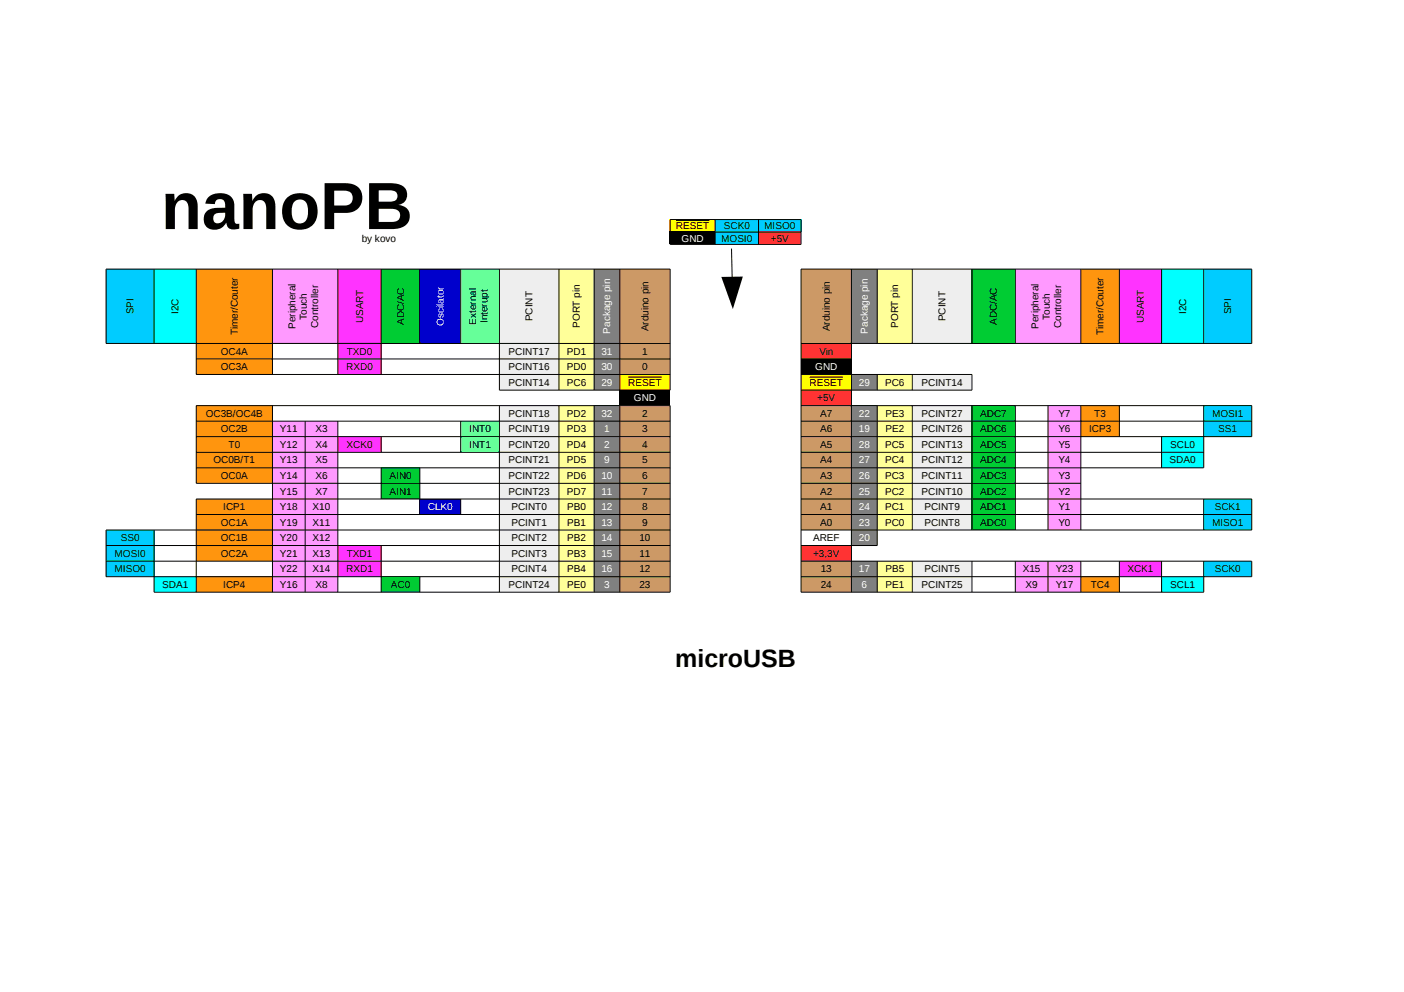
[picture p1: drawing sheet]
<svg xmlns="http://www.w3.org/2000/svg" width="297mm" height="210mm" viewBox="0 0 297 210" stroke-linecap="round" stroke-linejoin="round" font-family="sans-serif">
<defs><g id="words">
<text font-size="14.1" x="34.1" y="48.5">nanoPB</text>
<text font-size="5.3" x="142.9" y="141.1">microUSB</text>
<g font-size="2.1">
<text x="76.5" y="51.1">by kovo</text>
<text x="143" y="48.5">RESET</text>
<text x="152.6" y="51.1">MOSI0</text>
<text x="153.1" y="48.5">SCK0</text>
<text x="161.7" y="48.5">MISO0</text>
<text x="163.1" y="51.1">+5V</text>
<text x="28.3" y="66.5" transform="rotate(-90 28.3 66.5)">SPI</text>
<text x="37.8" y="66.5" transform="rotate(-90 37.8 66.5)">I2C</text>
<text x="50.3" y="70.9" transform="rotate(-90 50.3 70.9)">Timer/Couter</text>
<text x="62.5" y="69.6" transform="rotate(-90 62.5 69.6)">Peripheral</text>
<text x="64.9" y="67.6" transform="rotate(-90 64.9 67.6)">Touch</text>
<text x="67.3" y="69.4" transform="rotate(-90 67.3 69.4)">Controller</text>
<text x="76.8" y="68.4" transform="rotate(-90 76.8 68.4)">USART</text>
<text x="85.5" y="68.8" transform="rotate(-90 85.5 68.8)">ADC/AC</text>
<text x="100.8" y="68.7" transform="rotate(-90 100.8 68.7)">External</text>
<text x="103.1" y="68.4" transform="rotate(-90 103.1 68.4)">Interupt</text>
<text x="112.7" y="68" transform="rotate(-90 112.7 68)">PCINT</text>
<text x="122.7" y="69.4" transform="rotate(-90 122.7 69.4)">PORT pin</text>
<text x="137.2" y="70.1" transform="rotate(-90 137.2 70.1)">Arduino pin</text>
<text x="175.5" y="70.1" transform="rotate(-90 175.5 70.1)">Arduino pin</text>
<text x="190" y="69.4" transform="rotate(-90 190 69.4)">PORT pin</text>
<text x="200.1" y="68" transform="rotate(-90 200.1 68)">PCINT</text>
<text x="210.9" y="68.8" transform="rotate(-90 210.9 68.8)">ADC/AC</text>
<text x="219.7" y="69.6" transform="rotate(-90 219.7 69.6)">Peripheral</text>
<text x="222.1" y="67.6" transform="rotate(-90 222.1 67.6)">Touch</text>
<text x="224.5" y="69.4" transform="rotate(-90 224.5 69.4)">Controller</text>
<text x="233.5" y="70.9" transform="rotate(-90 233.5 70.9)">Timer/Couter</text>
<text x="242" y="68.4" transform="rotate(-90 242 68.4)">USART</text>
<text x="250.9" y="66.5" transform="rotate(-90 250.9 66.5)">I2C</text>
<text x="260.5" y="66.5" transform="rotate(-90 260.5 66.5)">SPI</text>
<text x="46.7" y="75">OC4A</text>
<text x="73.4" y="75">TXD0</text>
<text x="107.6" y="75">PCINT17</text>
<text x="119.9" y="75">PD1</text>
<text x="135.9" y="75">1</text>
<text x="173.4" y="75">Vin</text>
<text x="46.7" y="78.4">OC3A</text>
<text x="73.3" y="78.4">RXD0</text>
<text x="107.6" y="78.4">PCINT16</text>
<text x="107.6" y="81.6">PCINT14</text>
<text x="119.9" y="78.4">PD0</text>
<text x="119.9" y="81.6">PC6</text>
<text x="132.9" y="81.6">RESET</text>
<text x="135.9" y="78.4">0</text>
<text x="171.3" y="81.6">RESET</text>
<text x="187.3" y="81.6">PC6</text>
<text x="195" y="81.6">PCINT14</text>
<text x="43.5" y="88.2">OC3B/OC4B</text>
<text x="107.6" y="88.2">PCINT18</text>
<text x="119.9" y="88.2">PD2</text>
<text x="135.9" y="88.2">2</text>
<text x="172.9" y="84.9">+5V</text>
<text x="173.5" y="88.2">A7</text>
<text x="187.3" y="88.2">PE3</text>
<text x="195" y="88.2">PCINT27</text>
<text x="207.4" y="88.2">ADC7</text>
<text x="223.9" y="88.2">Y7</text>
<text x="231.5" y="88.2">T3</text>
<text x="256.4" y="88.2">MOSI1</text>
<text x="46.7" y="91.5">OC2B</text>
<text x="48.4" y="94.8">T0</text>
<text x="59.2" y="91.5">Y11</text>
<text x="59.2" y="94.8">Y12</text>
<text x="66.7" y="91.5">X3</text>
<text x="66.7" y="94.8">X4</text>
<text x="73.3" y="94.8">XCK0</text>
<text x="99.3" y="91.5">INT0</text>
<text x="99.3" y="94.8">INT1</text>
<text x="107.6" y="91.5">PCINT19</text>
<text x="107.6" y="94.8">PCINT20</text>
<text x="119.9" y="91.5">PD3</text>
<text x="119.9" y="94.8">PD4</text>
<text x="135.9" y="91.5">3</text>
<text x="135.9" y="94.8">4</text>
<text x="173.5" y="91.5">A6</text>
<text x="173.5" y="94.8">A5</text>
<text x="187.3" y="94.8">PC5</text>
<text x="187.3" y="91.5">PE2</text>
<text x="195" y="91.5">PCINT26</text>
<text x="195" y="94.8">PCINT13</text>
<text x="207.4" y="91.5">ADC6</text>
<text x="207.4" y="94.8">ADC5</text>
<text x="223.9" y="91.5">Y6</text>
<text x="223.9" y="94.8">Y5</text>
<text x="230.4" y="91.5">ICP3</text>
<text x="247.6" y="94.8">SCL0</text>
<text x="257.7" y="91.5">SS1</text>
<text x="45.2" y="98.1">OC0B/T1</text>
<text x="46.7" y="101.4">OC0A</text>
<text x="59.2" y="98.1">Y13</text>
<text x="59.2" y="101.4">Y14</text>
<text x="66.7" y="98.1">X5</text>
<text x="66.7" y="101.4">X6</text>
<text x="82.4" y="101.4">AIN0</text>
<text x="107.6" y="98.1">PCINT21</text>
<text x="107.6" y="101.4">PCINT22</text>
<text x="119.9" y="98.1">PD5</text>
<text x="119.9" y="101.4">PD6</text>
<text x="135.9" y="98.1">5</text>
<text x="135.9" y="101.4">6</text>
<text x="173.5" y="98.1">A4</text>
<text x="173.5" y="101.4">A3</text>
<text x="187.3" y="98.1">PC4</text>
<text x="187.3" y="101.4">PC3</text>
<text x="195" y="98.1">PCINT12</text>
<text x="195" y="101.4">PCINT11</text>
<text x="207.4" y="98.1">ADC4</text>
<text x="207.4" y="101.4">ADC3</text>
<text x="223.9" y="98.1">Y4</text>
<text x="223.9" y="101.4">Y3</text>
<text x="247.4" y="98.1">SDA0</text>
<text x="47.2" y="108">ICP1</text>
<text x="59.2" y="104.7">Y15</text>
<text x="59.2" y="108">Y18</text>
<text x="66.1" y="108">X10</text>
<text x="66.7" y="104.7">X7</text>
<text x="82.4" y="104.7">AIN1</text>
<text x="107.6" y="104.7">PCINT23</text>
<text x="108.2" y="108">PCINT0</text>
<text x="119.9" y="104.7">PD7</text>
<text x="120" y="108">PB0</text>
<text x="135.9" y="104.7">7</text>
<text x="135.9" y="108">8</text>
<text x="173.5" y="104.7">A2</text>
<text x="173.5" y="108">A1</text>
<text x="187.3" y="104.7">PC2</text>
<text x="187.3" y="108">PC1</text>
<text x="195" y="104.7">PCINT10</text>
<text x="195.6" y="108">PCINT9</text>
<text x="207.4" y="104.7">ADC2</text>
<text x="207.4" y="108">ADC1</text>
<text x="223.9" y="104.7">Y2</text>
<text x="223.9" y="108">Y1</text>
<text x="257" y="108">SCK1</text>
<text x="46.7" y="111.2">OC1A</text>
<text x="59.2" y="111.2">Y19</text>
<text x="66.1" y="111.2">X11</text>
<text x="108.2" y="111.2">PCINT1</text>
<text x="120" y="111.2">PB1</text>
<text x="135.9" y="111.2">9</text>
<text x="173.5" y="111.2">A0</text>
<text x="187.3" y="111.2">PC0</text>
<text x="195.6" y="111.2">PCINT8</text>
<text x="207.4" y="111.2">ADC0</text>
<text x="223.9" y="111.2">Y0</text>
<text x="256.4" y="111.2">MISO1</text>
<text x="24.2" y="117.8">MOSI0</text>
<text x="25.5" y="114.5">SS0</text>
<text x="46.7" y="114.5">OC1B</text>
<text x="46.7" y="117.8">OC2A</text>
<text x="59.2" y="114.5">Y20</text>
<text x="59.2" y="117.8">Y21</text>
<text x="66.1" y="114.5">X12</text>
<text x="66.1" y="117.8">X13</text>
<text x="73.4" y="117.8">TXD1</text>
<text x="108.2" y="114.5">PCINT2</text>
<text x="108.2" y="117.8">PCINT3</text>
<text x="120" y="114.5">PB2</text>
<text x="120" y="117.8">PB3</text>
<text x="135.3" y="114.5">10</text>
<text x="135.3" y="117.8">11</text>
<text x="172" y="114.5">AREF</text>
<text x="172" y="117.8">+3,3V</text>
<text x="24.2" y="121.1">MISO0</text>
<text x="34.3" y="124.4">SDA1</text>
<text x="47.2" y="124.4">ICP4</text>
<text x="59.2" y="121.1">Y22</text>
<text x="59.2" y="124.4">Y16</text>
<text x="66.1" y="121.1">X14</text>
<text x="66.7" y="124.4">X8</text>
<text x="73.3" y="121.1">RXD1</text>
<text x="82.7" y="124.4">AC0</text>
<text x="107.6" y="124.4">PCINT24</text>
<text x="108.2" y="121.1">PCINT4</text>
<text x="120" y="121.1">PB4</text>
<text x="120" y="124.4">PE0</text>
<text x="135.3" y="121.1">12</text>
<text x="135.3" y="124.4">23</text>
<text x="173.6" y="121.1">13</text>
<text x="173.6" y="124.4">24</text>
<text x="187.3" y="121.1">PB5</text>
<text x="187.3" y="124.4">PE1</text>
<text x="195" y="124.4">PCINT25</text>
<text x="195.6" y="121.1">PCINT5</text>
<text x="216.4" y="121.1">X15</text>
<text x="217" y="124.4">X9</text>
<text x="223.3" y="121.1">Y23</text>
<text x="223.3" y="124.4">Y17</text>
<text x="230.8" y="124.4">TC4</text>
<text x="238.5" y="121.1">XCK1</text>
<text x="247.6" y="124.4">SCL1</text>
<text x="257" y="121.1">SCK0</text>
</g>
<g font-size="2.1" fill="#fff">
<text x="144.2" y="51.1">GND</text>
<text x="93.9" y="69" transform="rotate(-90 93.9 69)">Oscilator</text>
<text x="129.1" y="70.6" transform="rotate(-90 129.1 70.6)">Package pin</text>
<text x="183.6" y="70.6" transform="rotate(-90 183.6 70.6)">Package pin</text>
<text x="127.2" y="75">31</text>
<text x="127.2" y="78.4">30</text>
<text x="127.2" y="81.6">29</text>
<text x="172.5" y="78.4">GND</text>
<text x="181.7" y="81.6">29</text>
<text x="127.2" y="88.2">32</text>
<text x="134.1" y="84.9">GND</text>
<text x="181.7" y="88.2">22</text>
<text x="127.8" y="91.5">1</text>
<text x="127.8" y="94.8">2</text>
<text x="181.7" y="91.5">19</text>
<text x="181.7" y="94.8">28</text>
<text x="127.2" y="101.4">10</text>
<text x="127.8" y="98.1">9</text>
<text x="181.7" y="98.1">27</text>
<text x="181.7" y="101.4">26</text>
<text x="90.5" y="108">CLK0</text>
<text x="127.2" y="104.7">11</text>
<text x="127.2" y="108">12</text>
<text x="181.7" y="104.7">25</text>
<text x="181.7" y="108">24</text>
<text x="127.2" y="111.2">13</text>
<text x="181.7" y="111.2">23</text>
<text x="127.2" y="114.5">14</text>
<text x="127.2" y="117.8">15</text>
<text x="181.7" y="114.5">20</text>
<text x="127.2" y="121.1">16</text>
<text x="127.8" y="124.4">3</text>
<text x="181.7" y="121.1">17</text>
<text x="182.3" y="124.4">6</text>
</g>
</g></defs>
<path d="M141.7 46.4h9.6v2.7h-9.6z" fill-rule="evenodd" fill="#ff0"/>
<path d="M151.3 46.4h18.2v2.7h-18.2z" fill-rule="evenodd" fill="#0cf"/>
<path d="M141.7 49h9.6v2.7h-9.6z" fill-rule="evenodd" fill="#000"/>
<path d="M151.3 49h9.2v2.7h-9.2z" fill-rule="evenodd" fill="#0cf"/>
<path d="M160.4 49h9.1v2.7h-9.1z" fill-rule="evenodd" fill="#f33"/>
<path d="M22.4 56.9h10.2v15.7h-10.2z" fill-rule="evenodd" fill="#0cf"/>
<path d="M32.6 56.9h8.9v15.7h-8.9z" fill-rule="evenodd" fill="#0ff"/>
<path d="M41.5 56.9h16.1v15.7h-16.1z" fill-rule="evenodd" fill="#ff950e"/>
<path d="M57.6 56.9h13.9v15.7h-13.9z" fill-rule="evenodd" fill="#f9f"/>
<path d="M71.5 56.9h9.1v15.7h-9.1z" fill-rule="evenodd" fill="#f3f"/>
<path d="M80.6 56.9h8.2v15.7h-8.2z" fill-rule="evenodd" fill="#0c3"/>
<path d="M88.8 56.9h8.7v15.7h-8.7z" fill-rule="evenodd" fill="#00c"/>
<path d="M97.4 56.9h8.2v15.7h-8.2z" fill-rule="evenodd" fill="#6f9"/>
<path d="M105.6 56.9h12.7v15.7h-12.7z" fill-rule="evenodd" fill="#eee"/>
<path d="M118.2 56.9h7.5v15.7h-7.5z" fill-rule="evenodd" fill="#ff9"/>
<path d="M125.7 56.9h5.4v15.7h-5.4z" fill-rule="evenodd" fill="#808080"/>
<g fill="#c96">
<path d="M131.1 56.9h10.6v15.7h-10.6z" fill-rule="evenodd"/>
<path d="M169.5 56.9h10.6v15.7h-10.6z" fill-rule="evenodd"/>
</g>
<path d="M180.1 56.9h5.5v15.7h-5.5z" fill-rule="evenodd" fill="#808080"/>
<path d="M185.6 56.9h7.4v15.7h-7.4z" fill-rule="evenodd" fill="#ff9"/>
<path d="M193 56.9h12.6v15.7h-12.6z" fill-rule="evenodd" fill="#eee"/>
<path d="M205.6 56.9h9.2v15.7h-9.2z" fill-rule="evenodd" fill="#0c3"/>
<path d="M214.8 56.9h13.8v15.7h-13.8z" fill-rule="evenodd" fill="#f9f"/>
<path d="M228.6 56.9h8.2v15.7h-8.2z" fill-rule="evenodd" fill="#ff950e"/>
<path d="M236.8 56.9h8.9v15.7h-8.9z" fill-rule="evenodd" fill="#f3f"/>
<path d="M245.7 56.9h8.9v15.7h-8.9z" fill-rule="evenodd" fill="#0ff"/>
<path d="M254.6 56.9h10.2v15.7h-10.2z" fill-rule="evenodd" fill="#0cf"/>
<path d="M41.5 72.6h16.1v3.4h-16.1z" fill-rule="evenodd" fill="#ff950e"/>
<path d="M71.5 72.6h9.1v3.4h-9.1z" fill-rule="evenodd" fill="#f3f"/>
<path d="M105.6 72.6h12.7v3.4h-12.7z" fill-rule="evenodd" fill="#eee"/>
<path d="M118.2 72.6h7.5v3.4h-7.5z" fill-rule="evenodd" fill="#ff9"/>
<path d="M125.7 72.6h5.4v3.4h-5.4z" fill-rule="evenodd" fill="#808080"/>
<path d="M131.1 72.6h10.6v3.4h-10.6z" fill-rule="evenodd" fill="#c96"/>
<path d="M169.5 72.6h10.6v3.4h-10.6z" fill-rule="evenodd" fill="#f33"/>
<path d="M41.5 75.9h16.1v3.3h-16.1z" fill-rule="evenodd" fill="#ff950e"/>
<path d="M71.5 75.9h9.1v3.3h-9.1z" fill-rule="evenodd" fill="#f3f"/>
<path d="M105.6 75.9h12.7v3.3h-12.7z" fill-rule="evenodd" fill="#eee"/>
<path d="M118.2 75.9h7.5v3.3h-7.5z" fill-rule="evenodd" fill="#ff9"/>
<path d="M125.7 75.9h5.4v3.3h-5.4z" fill-rule="evenodd" fill="#808080"/>
<path d="M131.1 75.9h10.6v3.3h-10.6z" fill-rule="evenodd" fill="#c96"/>
<path d="M169.5 75.9h10.6v3.3h-10.6z" fill-rule="evenodd" fill="#000"/>
<path d="M105.6 79.2h12.7v3.3h-12.7z" fill-rule="evenodd" fill="#eee"/>
<path d="M118.2 79.2h7.5v3.3h-7.5z" fill-rule="evenodd" fill="#ff9"/>
<path d="M125.7 79.2h5.4v3.3h-5.4z" fill-rule="evenodd" fill="#808080"/>
<g fill="#ff0">
<path d="M131.1 79.2h10.6v3.3h-10.6z" fill-rule="evenodd"/>
<path d="M169.5 79.2h10.6v3.3h-10.6z" fill-rule="evenodd"/>
</g>
<path d="M180.1 79.2h5.5v3.3h-5.5z" fill-rule="evenodd" fill="#808080"/>
<path d="M185.6 79.2h7.4v3.3h-7.4z" fill-rule="evenodd" fill="#ff9"/>
<path d="M193 79.2h12.6v3.3h-12.6z" fill-rule="evenodd" fill="#eee"/>
<path d="M131.1 82.5h10.6v3.3h-10.6z" fill-rule="evenodd" fill="#000"/>
<path d="M169.5 82.5h10.6v3.3h-10.6z" fill-rule="evenodd" fill="#f33"/>
<path d="M41.5 85.8h16.1v3.3h-16.1z" fill-rule="evenodd" fill="#ff950e"/>
<path d="M105.6 85.8h12.7v3.3h-12.7z" fill-rule="evenodd" fill="#eee"/>
<path d="M118.2 85.8h7.5v3.3h-7.5z" fill-rule="evenodd" fill="#ff9"/>
<path d="M125.7 85.8h5.4v3.3h-5.4z" fill-rule="evenodd" fill="#808080"/>
<g fill="#c96">
<path d="M131.1 85.8h10.6v3.3h-10.6z" fill-rule="evenodd"/>
<path d="M169.5 85.8h10.6v3.3h-10.6z" fill-rule="evenodd"/>
</g>
<path d="M180.1 85.8h5.5v3.3h-5.5z" fill-rule="evenodd" fill="#808080"/>
<path d="M185.6 85.8h7.4v3.3h-7.4z" fill-rule="evenodd" fill="#ff9"/>
<path d="M193 85.8h12.6v3.3h-12.6z" fill-rule="evenodd" fill="#eee"/>
<path d="M205.6 85.8h9.2v3.3h-9.2z" fill-rule="evenodd" fill="#0c3"/>
<path d="M221.7 85.8h6.9v3.3h-6.9z" fill-rule="evenodd" fill="#f9f"/>
<path d="M228.6 85.8h8.2v3.3h-8.2z" fill-rule="evenodd" fill="#ff950e"/>
<path d="M254.6 85.8h10.2v3.3h-10.2z" fill-rule="evenodd" fill="#0cf"/>
<path d="M41.5 89.1h16.1v3.3h-16.1z" fill-rule="evenodd" fill="#ff950e"/>
<path d="M57.6 89.1h13.9v3.3h-13.9z" fill-rule="evenodd" fill="#f9f"/>
<path d="M97.4 89.1h8.2v3.3h-8.2z" fill-rule="evenodd" fill="#6f9"/>
<path d="M105.6 89.1h12.7v3.3h-12.7z" fill-rule="evenodd" fill="#eee"/>
<path d="M118.2 89.1h7.5v3.3h-7.5z" fill-rule="evenodd" fill="#ff9"/>
<path d="M125.7 89.1h5.4v3.3h-5.4z" fill-rule="evenodd" fill="#808080"/>
<g fill="#c96">
<path d="M131.1 89.1h10.6v3.3h-10.6z" fill-rule="evenodd"/>
<path d="M169.5 89.1h10.6v3.3h-10.6z" fill-rule="evenodd"/>
</g>
<path d="M180.1 89.1h5.5v3.3h-5.5z" fill-rule="evenodd" fill="#808080"/>
<path d="M185.6 89.1h7.4v3.3h-7.4z" fill-rule="evenodd" fill="#ff9"/>
<path d="M193 89.1h12.6v3.3h-12.6z" fill-rule="evenodd" fill="#eee"/>
<path d="M205.6 89.1h9.2v3.3h-9.2z" fill-rule="evenodd" fill="#0c3"/>
<path d="M221.7 89.1h6.9v3.3h-6.9z" fill-rule="evenodd" fill="#f9f"/>
<path d="M228.6 89.1h8.2v3.3h-8.2z" fill-rule="evenodd" fill="#ff950e"/>
<path d="M254.6 89.1h10.2v3.3h-10.2z" fill-rule="evenodd" fill="#0cf"/>
<path d="M41.5 92.4h16.1v3.3h-16.1z" fill-rule="evenodd" fill="#ff950e"/>
<path d="M57.6 92.4h13.9v3.3h-13.9z" fill-rule="evenodd" fill="#f9f"/>
<path d="M71.5 92.4h9.1v3.3h-9.1z" fill-rule="evenodd" fill="#f3f"/>
<path d="M97.4 92.4h8.2v3.3h-8.2z" fill-rule="evenodd" fill="#6f9"/>
<path d="M105.6 92.4h12.7v3.3h-12.7z" fill-rule="evenodd" fill="#eee"/>
<path d="M118.2 92.4h7.5v3.3h-7.5z" fill-rule="evenodd" fill="#ff9"/>
<path d="M125.7 92.4h5.4v3.3h-5.4z" fill-rule="evenodd" fill="#808080"/>
<g fill="#c96">
<path d="M131.1 92.4h10.6v3.3h-10.6z" fill-rule="evenodd"/>
<path d="M169.5 92.4h10.6v3.3h-10.6z" fill-rule="evenodd"/>
</g>
<path d="M180.1 92.4h5.5v3.3h-5.5z" fill-rule="evenodd" fill="#808080"/>
<path d="M185.6 92.4h7.4v3.3h-7.4z" fill-rule="evenodd" fill="#ff9"/>
<path d="M193 92.4h12.6v3.3h-12.6z" fill-rule="evenodd" fill="#eee"/>
<path d="M205.6 92.4h9.2v3.3h-9.2z" fill-rule="evenodd" fill="#0c3"/>
<path d="M221.7 92.4h6.9v3.3h-6.9z" fill-rule="evenodd" fill="#f9f"/>
<path d="M245.7 92.4h8.9v3.3h-8.9z" fill-rule="evenodd" fill="#0ff"/>
<path d="M41.5 95.6h16.1v3.4h-16.1z" fill-rule="evenodd" fill="#ff950e"/>
<path d="M57.6 95.6h13.9v3.4h-13.9z" fill-rule="evenodd" fill="#f9f"/>
<path d="M105.6 95.6h12.7v3.4h-12.7z" fill-rule="evenodd" fill="#eee"/>
<path d="M118.2 95.6h7.5v3.4h-7.5z" fill-rule="evenodd" fill="#ff9"/>
<path d="M125.7 95.6h5.4v3.4h-5.4z" fill-rule="evenodd" fill="#808080"/>
<g fill="#c96">
<path d="M131.1 95.6h10.6v3.4h-10.6z" fill-rule="evenodd"/>
<path d="M169.5 95.6h10.6v3.4h-10.6z" fill-rule="evenodd"/>
</g>
<path d="M180.1 95.6h5.5v3.4h-5.5z" fill-rule="evenodd" fill="#808080"/>
<path d="M185.6 95.6h7.4v3.4h-7.4z" fill-rule="evenodd" fill="#ff9"/>
<path d="M193 95.6h12.6v3.4h-12.6z" fill-rule="evenodd" fill="#eee"/>
<path d="M205.6 95.6h9.2v3.4h-9.2z" fill-rule="evenodd" fill="#0c3"/>
<path d="M221.7 95.6h6.9v3.4h-6.9z" fill-rule="evenodd" fill="#f9f"/>
<path d="M245.7 95.6h8.9v3.4h-8.9z" fill-rule="evenodd" fill="#0ff"/>
<path d="M41.5 99h16.1v3.3h-16.1z" fill-rule="evenodd" fill="#ff950e"/>
<path d="M57.6 99h13.9v3.3h-13.9z" fill-rule="evenodd" fill="#f9f"/>
<path d="M80.6 99h8.2v3.3h-8.2z" fill-rule="evenodd" fill="#0c3"/>
<path d="M105.6 99h12.7v3.3h-12.7z" fill-rule="evenodd" fill="#eee"/>
<path d="M118.2 99h7.5v3.3h-7.5z" fill-rule="evenodd" fill="#ff9"/>
<path d="M125.7 99h5.4v3.3h-5.4z" fill-rule="evenodd" fill="#808080"/>
<g fill="#c96">
<path d="M131.1 99h10.6v3.3h-10.6z" fill-rule="evenodd"/>
<path d="M169.5 99h10.6v3.3h-10.6z" fill-rule="evenodd"/>
</g>
<path d="M180.1 99h5.5v3.3h-5.5z" fill-rule="evenodd" fill="#808080"/>
<path d="M185.6 99h7.4v3.3h-7.4z" fill-rule="evenodd" fill="#ff9"/>
<path d="M193 99h12.6v3.3h-12.6z" fill-rule="evenodd" fill="#eee"/>
<path d="M205.6 99h9.2v3.3h-9.2z" fill-rule="evenodd" fill="#0c3"/>
<g fill="#f9f">
<path d="M221.7 99h6.9v3.3h-6.9z" fill-rule="evenodd"/>
<path d="M57.6 102.2h13.9v3.4h-13.9z" fill-rule="evenodd"/>
</g>
<path d="M80.6 102.2h8.2v3.4h-8.2z" fill-rule="evenodd" fill="#0c3"/>
<path d="M105.6 102.2h12.7v3.4h-12.7z" fill-rule="evenodd" fill="#eee"/>
<path d="M118.2 102.2h7.5v3.4h-7.5z" fill-rule="evenodd" fill="#ff9"/>
<path d="M125.7 102.2h5.4v3.4h-5.4z" fill-rule="evenodd" fill="#808080"/>
<g fill="#c96">
<path d="M131.1 102.2h10.6v3.4h-10.6z" fill-rule="evenodd"/>
<path d="M169.5 102.2h10.6v3.4h-10.6z" fill-rule="evenodd"/>
</g>
<path d="M180.1 102.2h5.5v3.4h-5.5z" fill-rule="evenodd" fill="#808080"/>
<path d="M185.6 102.2h7.4v3.4h-7.4z" fill-rule="evenodd" fill="#ff9"/>
<path d="M193 102.2h12.6v3.4h-12.6z" fill-rule="evenodd" fill="#eee"/>
<path d="M205.6 102.2h9.2v3.4h-9.2z" fill-rule="evenodd" fill="#0c3"/>
<path d="M221.7 102.2h6.9v3.4h-6.9z" fill-rule="evenodd" fill="#f9f"/>
<path d="M41.5 105.5h16.1v3.3h-16.1z" fill-rule="evenodd" fill="#ff950e"/>
<path d="M57.6 105.5h13.9v3.3h-13.9z" fill-rule="evenodd" fill="#f9f"/>
<path d="M88.8 105.5h8.7v3.3h-8.7z" fill-rule="evenodd" fill="#00c"/>
<path d="M105.6 105.5h12.7v3.3h-12.7z" fill-rule="evenodd" fill="#eee"/>
<path d="M118.2 105.5h7.5v3.3h-7.5z" fill-rule="evenodd" fill="#ff9"/>
<path d="M125.7 105.5h5.4v3.3h-5.4z" fill-rule="evenodd" fill="#808080"/>
<g fill="#c96">
<path d="M131.1 105.5h10.6v3.3h-10.6z" fill-rule="evenodd"/>
<path d="M169.5 105.5h10.6v3.3h-10.6z" fill-rule="evenodd"/>
</g>
<path d="M180.1 105.5h5.5v3.3h-5.5z" fill-rule="evenodd" fill="#808080"/>
<path d="M185.6 105.5h7.4v3.3h-7.4z" fill-rule="evenodd" fill="#ff9"/>
<path d="M193 105.5h12.6v3.3h-12.6z" fill-rule="evenodd" fill="#eee"/>
<path d="M205.6 105.5h9.2v3.3h-9.2z" fill-rule="evenodd" fill="#0c3"/>
<path d="M221.7 105.5h6.9v3.3h-6.9z" fill-rule="evenodd" fill="#f9f"/>
<path d="M254.6 105.5h10.2v3.3h-10.2z" fill-rule="evenodd" fill="#0cf"/>
<path d="M41.5 108.8h16.1v3.3h-16.1z" fill-rule="evenodd" fill="#ff950e"/>
<path d="M57.6 108.8h13.9v3.3h-13.9z" fill-rule="evenodd" fill="#f9f"/>
<path d="M105.6 108.8h12.7v3.3h-12.7z" fill-rule="evenodd" fill="#eee"/>
<path d="M118.2 108.8h7.5v3.3h-7.5z" fill-rule="evenodd" fill="#ff9"/>
<path d="M125.7 108.8h5.4v3.3h-5.4z" fill-rule="evenodd" fill="#808080"/>
<g fill="#c96">
<path d="M131.1 108.8h10.6v3.3h-10.6z" fill-rule="evenodd"/>
<path d="M169.5 108.8h10.6v3.3h-10.6z" fill-rule="evenodd"/>
</g>
<path d="M180.1 108.8h5.5v3.3h-5.5z" fill-rule="evenodd" fill="#808080"/>
<path d="M185.6 108.8h7.4v3.3h-7.4z" fill-rule="evenodd" fill="#ff9"/>
<path d="M193 108.8h12.6v3.3h-12.6z" fill-rule="evenodd" fill="#eee"/>
<path d="M205.6 108.8h9.2v3.3h-9.2z" fill-rule="evenodd" fill="#0c3"/>
<path d="M221.7 108.8h6.9v3.3h-6.9z" fill-rule="evenodd" fill="#f9f"/>
<g fill="#0cf">
<path d="M254.6 108.8h10.2v3.3h-10.2z" fill-rule="evenodd"/>
<path d="M22.4 112.1h10.2v3.3h-10.2z" fill-rule="evenodd"/>
</g>
<path d="M41.5 112.1h16.1v3.3h-16.1z" fill-rule="evenodd" fill="#ff950e"/>
<path d="M57.6 112.1h13.9v3.3h-13.9z" fill-rule="evenodd" fill="#f9f"/>
<path d="M105.6 112.1h12.7v3.3h-12.7z" fill-rule="evenodd" fill="#eee"/>
<path d="M118.2 112.1h7.5v3.3h-7.5z" fill-rule="evenodd" fill="#ff9"/>
<path d="M125.7 112.1h5.4v3.3h-5.4z" fill-rule="evenodd" fill="#808080"/>
<path d="M131.1 112.1h10.6v3.3h-10.6z" fill-rule="evenodd" fill="#c96"/>
<path d="M180.1 112.1h5.5v3.3h-5.5z" fill-rule="evenodd" fill="#808080"/>
<path d="M22.4 115.4h10.2v3.3h-10.2z" fill-rule="evenodd" fill="#0cf"/>
<path d="M41.5 115.4h16.1v3.3h-16.1z" fill-rule="evenodd" fill="#ff950e"/>
<path d="M57.6 115.4h13.9v3.3h-13.9z" fill-rule="evenodd" fill="#f9f"/>
<path d="M71.5 115.4h9.1v3.3h-9.1z" fill-rule="evenodd" fill="#f3f"/>
<path d="M105.6 115.4h12.7v3.3h-12.7z" fill-rule="evenodd" fill="#eee"/>
<path d="M118.2 115.4h7.5v3.3h-7.5z" fill-rule="evenodd" fill="#ff9"/>
<path d="M125.7 115.4h5.4v3.3h-5.4z" fill-rule="evenodd" fill="#808080"/>
<path d="M131.1 115.4h10.6v3.3h-10.6z" fill-rule="evenodd" fill="#c96"/>
<path d="M169.5 115.4h10.6v3.3h-10.6z" fill-rule="evenodd" fill="#f33"/>
<path d="M22.4 118.7h10.2v3.3h-10.2z" fill-rule="evenodd" fill="#0cf"/>
<path d="M57.6 118.7h13.9v3.3h-13.9z" fill-rule="evenodd" fill="#f9f"/>
<path d="M71.5 118.7h9.1v3.3h-9.1z" fill-rule="evenodd" fill="#f3f"/>
<path d="M105.6 118.7h12.7v3.3h-12.7z" fill-rule="evenodd" fill="#eee"/>
<path d="M118.2 118.7h7.5v3.3h-7.5z" fill-rule="evenodd" fill="#ff9"/>
<path d="M125.7 118.7h5.4v3.3h-5.4z" fill-rule="evenodd" fill="#808080"/>
<g fill="#c96">
<path d="M131.1 118.7h10.6v3.3h-10.6z" fill-rule="evenodd"/>
<path d="M169.5 118.7h10.6v3.3h-10.6z" fill-rule="evenodd"/>
</g>
<path d="M180.1 118.7h5.5v3.3h-5.5z" fill-rule="evenodd" fill="#808080"/>
<path d="M185.6 118.7h7.4v3.3h-7.4z" fill-rule="evenodd" fill="#ff9"/>
<path d="M193 118.7h12.6v3.3h-12.6z" fill-rule="evenodd" fill="#eee"/>
<path d="M214.8 118.7h13.8v3.3h-13.8z" fill-rule="evenodd" fill="#f9f"/>
<path d="M236.8 118.7h8.9v3.3h-8.9z" fill-rule="evenodd" fill="#f3f"/>
<path d="M254.6 118.7h10.2v3.3h-10.2z" fill-rule="evenodd" fill="#0cf"/>
<path d="M32.6 122h8.9v3.3h-8.9z" fill-rule="evenodd" fill="#0ff"/>
<path d="M41.5 122h16.1v3.3h-16.1z" fill-rule="evenodd" fill="#ff950e"/>
<path d="M57.6 122h13.9v3.3h-13.9z" fill-rule="evenodd" fill="#f9f"/>
<path d="M80.6 122h8.2v3.3h-8.2z" fill-rule="evenodd" fill="#0c3"/>
<path d="M105.6 122h12.7v3.3h-12.7z" fill-rule="evenodd" fill="#eee"/>
<path d="M118.2 122h7.5v3.3h-7.5z" fill-rule="evenodd" fill="#ff9"/>
<path d="M125.7 122h5.4v3.3h-5.4z" fill-rule="evenodd" fill="#808080"/>
<g fill="#c96">
<path d="M131.1 122h10.6v3.3h-10.6z" fill-rule="evenodd"/>
<path d="M169.5 122h10.6v3.3h-10.6z" fill-rule="evenodd"/>
</g>
<path d="M180.1 122h5.5v3.3h-5.5z" fill-rule="evenodd" fill="#808080"/>
<path d="M185.6 122h7.4v3.3h-7.4z" fill-rule="evenodd" fill="#ff9"/>
<path d="M193 122h12.6v3.3h-12.6z" fill-rule="evenodd" fill="#eee"/>
<path d="M214.8 122h13.8v3.3h-13.8z" fill-rule="evenodd" fill="#f9f"/>
<path d="M228.6 122h8.2v3.3h-8.2z" fill-rule="evenodd" fill="#ff950e"/>
<path d="M245.7 122h8.9v3.3h-8.9z" fill-rule="evenodd" fill="#0ff"/>
<g fill="none" stroke="#000" stroke-width=".21">
<path d="M32.6 56.9v15.8M41.5 56.9v22.3h100.3M57.6 56.9v22.3M71.5 56.9v22.3M80.6 56.9v22.3M88.8 56.9v15.8M97.5 56.9v15.8M105.7 56.9v25.7h36.1v-25.7h-119.4v15.8h119.4M118.3 56.9v25.7M125.7 56.9v25.7M131.1 56.9v25.7M141.8 46.5h27.7v5.2h-27.7z"/>
<path d="M141.8 49.1h27.7M143 46.7h7.1M151.3 46.5v5.2M154.8 52.6l.1 6.3M160.5 46.5v5.2M180.1 56.9v68.4M185.6 56.9v15.8M193 56.9v15.8M205.6 56.9v15.8M214.8 56.9v15.8M228.7 56.9v15.8M236.8 56.9v15.8"/>
<path d="M245.7 56.9v15.8M254.7 56.9v15.8M41.5 76h100.3M132.9 79.8h7.1M169.5 72.7h95.3v-15.8h-95.3v68.4h85.2v-6.6M169.5 76h10.6M169.5 79.2h36.1v3.4h-36.1M171.3 79.8h7M185.6 79.2v3.4M193 79.2v3.4M41.5 89.1h100.3M41.5 92.4h100.3"/>
<path d="M41.5 95.7h100.3M41.5 99h100.3M57.6 85.8v39.5M64.6 89.1v36.2M71.5 89.1v36.2M80.6 92.4v3.3M80.6 99v6.6M88.8 99v9.9M97.5 89.1v6.6M105.7 85.8v39.5M118.3 85.8v39.5M125.7 85.8v39.5"/>
<path d="M131.1 85.8v39.5M169.5 85.8h95.3v6.6h-95.3M169.5 89.1h95.3M169.5 95.7h85.2M185.6 85.8v29.6h-16.1M193 85.8v26.3M205.6 85.8v26.3M214.8 85.8v26.3M221.7 85.8v26.3M228.7 85.8v26.3M236.8 85.8v6.6M245.7 92.4v6.6"/>
<path d="M254.7 85.8v13.2h-85.2M22.4 115.4h119.4M22.4 118.7h119.4M41.5 108.9h100.3M80.6 115.4v9.9M97.5 105.6v3.3M141.8 102.3h-100.3v-16.5h100.3v39.5h-109.2v-13.2M141.8 105.6h-100.3v19.7M141.8 112.1h-119.4v9.9h119.4M169.5 102.3h59.2M169.5 105.6h95.3v6.5h-95.3M169.5 108.9h95.3"/>
<path d="M169.5 118.7h95.3v3.3h-95.3M185.6 118.7v6.6M193 118.7v6.6M205.6 118.7v6.6M214.8 118.7v6.6M221.7 118.7v6.6M228.7 118.7v6.6M236.8 118.7v6.6M245.7 118.7v6.6M254.7 105.6v6.5M88.8 122v3.3"/>
</g>
<path d="M152.6 58.6l4.6-.1-2.2 6.9z" fill="#000"/>
<use href="#words"/>
</svg>
